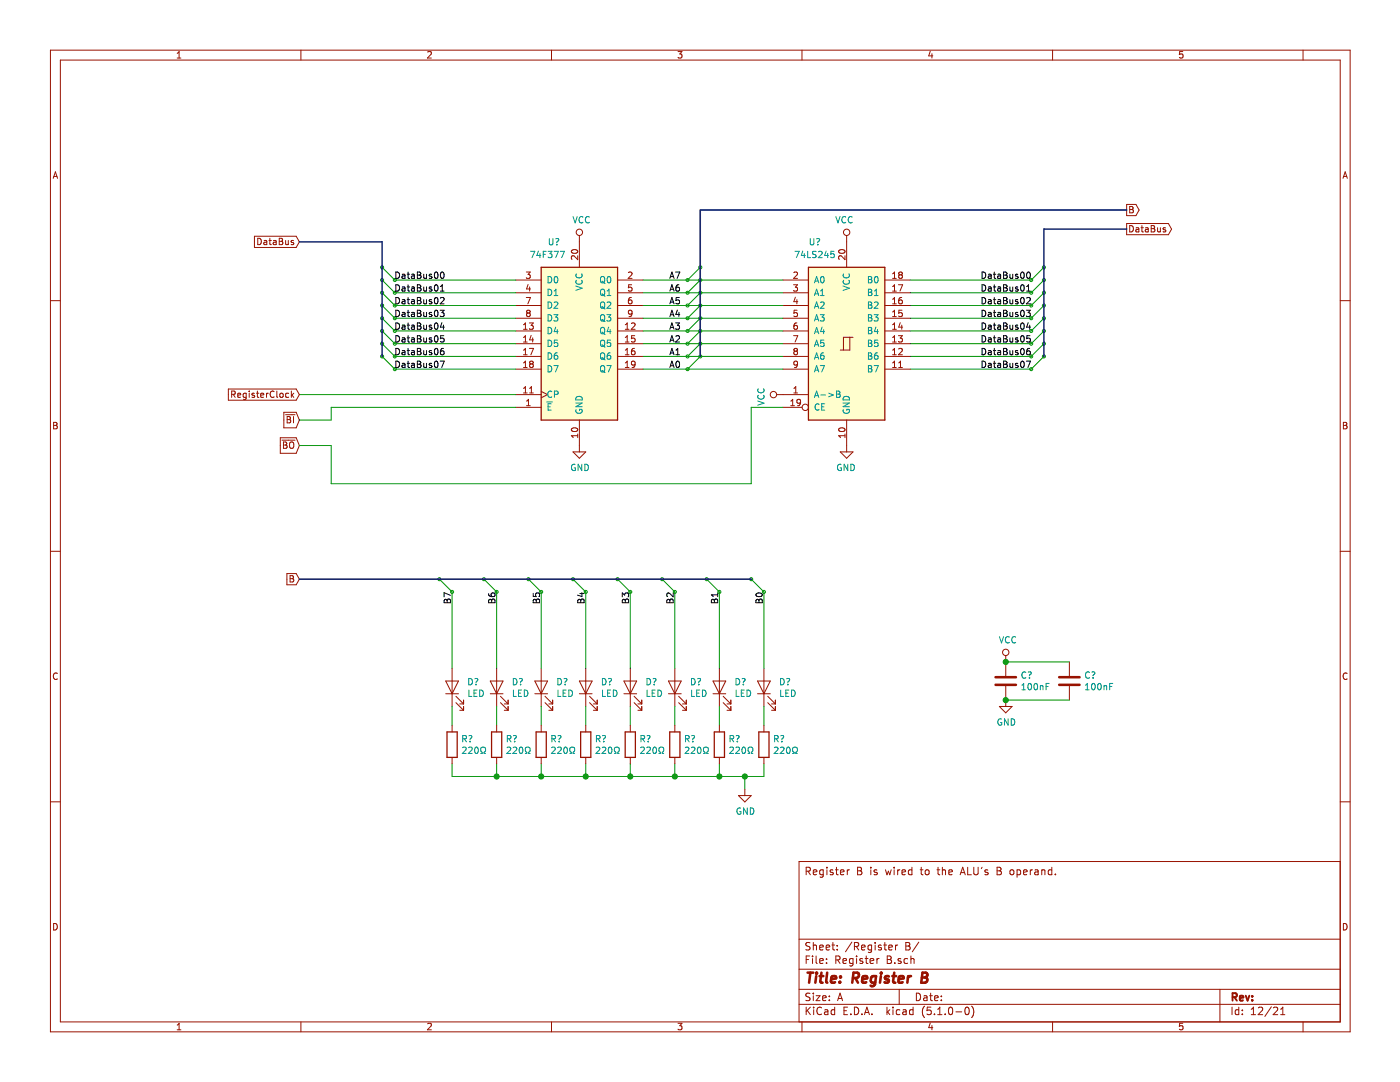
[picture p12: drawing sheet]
<svg xmlns="http://www.w3.org/2000/svg" width="279mm" height="216mm" viewBox="0 0 279 216" stroke-linecap="round" stroke-linejoin="round" font-family="sans-serif">
<g fill="none" stroke="#009300" stroke-width=".2">
<path d="M76.3 58.4l2.5 2.6h24.1M76.3 55.9l2.5 2.5h24.1M76.3 53.3l2.5 2.6h24.1M128.3 58.4h28M128.3 55.9h28M139.8 58.4l-2.6 2.6M139.8 53.3l-2.6 2.6M139.8 55.9l-2.6 2.5M208.3 55.9l-2.5 2.5h-24.1M208.3 58.4l-2.5 2.6h-24.1M208.3 53.3l-2.5 2.6h-24.1M59.7 78.7h43.2"/>
<path d="M76.3 71.1l2.5 2.6h24.1M76.3 68.6l2.5 2.5h24.1M76.3 66l2.5 2.6h24.1M76.3 63.5l2.5 2.5h24.1M76.3 61l2.5 2.5h24.1M128.3 73.7h28M128.3 71.1h28M128.3 68.6h28M128.3 66h28M128.3 63.5h28M128.3 61h28M139.8 61l-2.6 2.5"/>
<path d="M139.8 63.5l-2.6 2.5M139.8 66l-2.6 2.6M139.8 68.6l-2.6 2.5M139.8 71.1l-2.6 2.6M208.3 61l-2.5 2.5h-24.1M208.3 63.5l-2.5 2.5h-24.1M208.3 66l-2.5 2.6h-24.1M208.3 68.6l-2.5 2.5h-24.1M208.3 71.1l-2.5 2.6h-24.1M102.9 81.3h-36.8v2.5h-6.4M156.3 81.3h-6.4v15.2h-83.8v-7.6h-6.4M87.7 115.6l2.5 2.5v15.2"/>
<path d="M96.6 115.6l2.5 2.5v15.2M105.5 115.6l2.5 2.5v15.2M114.4 115.6l2.5 2.5v15.2M123.2 115.6l2.6 2.5v15.2M132.1 115.6l2.6 2.5v15.2M141 115.6l2.6 2.5v15.2M149.9 115.6l2.6 2.5v15.2M200.7 132.1h12.7M200.7 139.7h12.7M90.2 141v3.8M90.2 152.4v2.5h62.3v-2.5M99.1 141v3.8"/>
<path d="M99.1 152.4v2.5M108 141v3.8M108 152.4v2.5M116.9 141v3.8M116.9 152.4v2.5M125.8 141v3.8M125.8 152.4v2.5M134.7 141v3.8M134.7 152.4v2.5M143.6 141v3.8M143.6 152.4v2.5M148.6 154.9v2.6"/>
<path d="M152.5 141v3.8"/>
<circle cx="76.3" cy="58.4" r=".3"/>
<circle cx="76.3" cy="55.9" r=".3"/>
<circle cx="76.3" cy="53.3" r=".3"/>
<circle cx="78.8" cy="55.9" r=".3"/>
<circle cx="78.8" cy="58.4" r=".3"/>
<circle cx="137.2" cy="58.4" r=".3"/>
<circle cx="137.2" cy="55.9" r=".3"/>
<circle cx="139.8" cy="58.4" r=".3"/>
<circle cx="139.8" cy="53.3" r=".3"/>
<circle cx="139.8" cy="55.9" r=".3"/>
<circle cx="205.8" cy="58.4" r=".3"/>
<circle cx="205.8" cy="55.9" r=".3"/>
<circle cx="208.3" cy="53.3" r=".3"/>
<circle cx="208.3" cy="55.9" r=".3"/>
<circle cx="208.3" cy="58.4" r=".3"/>
<circle cx="76.3" cy="61" r=".3"/>
<circle cx="76.3" cy="68.6" r=".3"/>
<circle cx="76.3" cy="71.1" r=".3"/>
<circle cx="76.3" cy="63.5" r=".3"/>
<circle cx="76.3" cy="66" r=".3"/>
<circle cx="78.8" cy="61" r=".3"/>
<circle cx="78.8" cy="73.7" r=".3"/>
<circle cx="78.8" cy="63.5" r=".3"/>
<circle cx="78.8" cy="68.6" r=".3"/>
<circle cx="78.8" cy="71.1" r=".3"/>
<circle cx="78.8" cy="66" r=".3"/>
<circle cx="137.2" cy="73.7" r=".3"/>
<circle cx="137.2" cy="71.1" r=".3"/>
<circle cx="137.2" cy="61" r=".3"/>
<circle cx="137.2" cy="63.5" r=".3"/>
<circle cx="137.2" cy="68.6" r=".3"/>
<circle cx="137.2" cy="66" r=".3"/>
<circle cx="139.8" cy="61" r=".3"/>
<circle cx="139.8" cy="63.5" r=".3"/>
<circle cx="139.8" cy="71.1" r=".3"/>
<circle cx="139.8" cy="68.6" r=".3"/>
<circle cx="139.8" cy="66" r=".3"/>
<circle cx="205.8" cy="73.7" r=".3"/>
<circle cx="205.8" cy="68.6" r=".3"/>
<circle cx="205.8" cy="61" r=".3"/>
<circle cx="205.8" cy="63.5" r=".3"/>
<circle cx="205.8" cy="66" r=".3"/>
<circle cx="205.8" cy="71.1" r=".3"/>
<circle cx="208.3" cy="61" r=".3"/>
<circle cx="208.3" cy="66" r=".3"/>
<circle cx="208.3" cy="71.1" r=".3"/>
<circle cx="208.3" cy="63.5" r=".3"/>
<circle cx="208.3" cy="68.6" r=".3"/>
<circle cx="87.7" cy="115.6" r=".3"/>
<circle cx="90.2" cy="118.1" r=".3"/>
<circle cx="96.6" cy="115.6" r=".3"/>
<circle cx="99.1" cy="118.1" r=".3"/>
<circle cx="105.5" cy="115.6" r=".3"/>
<circle cx="108" cy="118.1" r=".3"/>
<circle cx="114.4" cy="115.6" r=".3"/>
<circle cx="116.9" cy="118.1" r=".3"/>
<circle cx="123.2" cy="115.6" r=".3"/>
<circle cx="125.8" cy="118.1" r=".3"/>
<circle cx="132.1" cy="115.6" r=".3"/>
<circle cx="134.7" cy="118.1" r=".3"/>
<circle cx="141" cy="115.6" r=".3"/>
<circle cx="143.6" cy="118.1" r=".3"/>
<circle cx="149.9" cy="115.6" r=".3"/>
<circle cx="152.5" cy="118.1" r=".3"/>
</g>
<g fill="none" stroke="#981200" stroke-width=".2">
<path d="M10.1 10h259.3v195.9h-259.3zM12 12h255.5v191.9h-255.5zM35.4 11.6h.7M35.4 10.6l.3-.3v1.3M60.1 10v2M85.3 10.4l.6-.1 .2 .3-.8 1h.8M110.1 10v2M135.3 10.3h.8l-.4 .5 .3 .1v.6l-.1 .1-.6-.1M160.1 10v2M185.7 10.2l-.4 1h.9M186 10.7v.9M210.1 10v2"/>
<path d="M236 10.3h-.6v.6l.2-.1h.4v.7l-.1 .1-.5-.1M260.1 10v2M10.6 35.6l.5-1.3 .4 1.3M10.7 35.2h.7M268 35.6l.5-1.3 .4 1.3M268.1 35.2h.7M10.1 60h1.9M50.8 47.1h8.3l.6 1.2-.6 1.1h-8.3zM51.4 47.5a.64 .64 0 0 1 .8 .7 .64 .64 0 0 1-.8 .6zM52.7 48h.5v.8M53.2 48.3h-.4l-.2 .2 .2 .3h.4M53.7 48h.5"/>
<path d="M53.9 47.5v1.1l.3 .2M54.6 48h.5v.8M55.1 48.3h-.4l-.2 .2 .1 .3h.5M55.7 47.5l.6 .2v.3l-.2 .2 .3 .2-.1 .4h-.6zM55.7 48.2h.4M57 48l.1 .8 .4-.1M57.5 48v.8M58.6 48h-.3l-.2 .2v.1l.5 .2v.3h-.5M102.9 58.4h5.1M102.9 55.9h5.1M105 59.4h.9l-.6 1.2M105 54.3h.8l-.4 .5 .3 .1 .1 .4-.2 .2-.6-.1"/>
<path d="M105.4 56.8l-.3 .9h.8M105.7 57.3v.8M114.2 49.9a.61 .61 0 0 1 .7-.2 .61 .61 0 0 1 .3 .7 .76 .76 0 0 1-1.2-.3zM115.3 51v.8l-.9-.8-.4 .3 .2 .5M115.6 47v6.3M123.2 58.4h5.1M123.2 55.9h5.1M125.4 54.4l.5-.1 .2 .3-.7 .9h.7M126 59.4h-.2a.79 .79 0 0 0-.1 1.2h.3l.1-.5-.2-.3h-.2l-.3 .3M126.1 56.8h-.6l-.1 .6 .5-.1 .2 .3v.3l-.2 .2-.5-.1M156.3 58.4h5M156.3 55.9h5"/>
<path d="M158.4 56.8h.8l-.5 .5 .4 .1 .1 .5-.3 .2-.5-.1M158.4 54.4l.5-.1 .3 .3-.8 .9h.8M158.7 59.3l-.3 .9h.8M159 59.8v.8M167.5 49.9a.61 .61 0 0 1 .7-.2 .61 .61 0 0 1 .4 .7 .76 .76 0 0 1-1.2-.3zM168.6 51v.8l-.9-.8-.3 .3 .1 .5M169 47v6.3M176.6 58.4h5.1M176.6 55.9h5.1M178.1 54.6l.4-.3v1.2M178.1 57.2l.4-.4v1.3M178.1 59.7l.4-.3v1.2"/>
<path d="M178.1 58.1h.8M178.1 55.5h.8M179.3 56.8h.8l-.5 1.3M179.6 54.8l-.2-.2 .2-.3h.2l.3 .2-.3 .3M179.6 54.8l-.2 .3v.3l.2 .1h.4l.1-.2v-.2l-.3-.3M179.6 54.8h.2M180 59.4l-.5 .1-.1 .4v.6l.6 .1 .1-.2-.1-.5-.4-.1-.2 .3M224.8 40.8h1.9l.6 1.1-.6 1.1h-1.9zM224.8 44.6h8.4l.6 1.1-.6 1.1h-8.4zM225.5 41.2h.4l.2 .3-.2 .3 .3 .2-.1 .4-.6 .1zM225.5 45a.64 .64 0 0 1 .7 .6 .64 .64 0 0 1-.7 .7zM225.5 41.8h.4"/>
<path d="M226.7 45.5h.5l.1 .8M227.3 45.7l-.4 .1-.2 .2v.2h.6M227.7 45.4h.5M227.9 45v1.1l.3 .2M228.6 45.5h.5l.1 .8M229.2 45.7l-.5 .1-.1 .2v.2h.6M229.7 45h.5l.2 .3-.2 .3 .3 .2-.2 .5h-.6zM229.7 45.6h.5M231 45.4l.1 .8h.5M231.6 45.4v.9M232.6 45.5l-.3-.1-.2 .2 .1 .2 .4 .1v.3h-.5M267.5 60h1.9"/>
<path d="M45.6 77.6h13.5l.6 1.1-.6 1.2h-13.5zM46.2 78.7l.6-.1 .1-.4-.7-.2v1.3M46.5 78.7l.4 .6M47.5 78.9l.5-.1v-.3h-.4l-.1 .1v.6h.5M49.1 78.5h-.3l-.3 .2 .1 .5h.5M49.1 78.5v1.1l-.2 .1h-.3M49.7 78v.2M49.7 78.5v.8M50.8 78.5h-.3l-.2 .1v.2l.5 .1v.3h-.5M51.2 78.5h.5M51.4 78v1.1l.3 .2M52 78.9l.6-.1v-.3h-.4l-.2 .1 .1 .6h.5"/>
<path d="M53.2 78.5v.8M53.5 78.5l-.3 .2M54.7 78.2a.56 .56 0 0 0-.8 .5 .56 .56 0 0 0 .8 .5M55.3 78v1.1l.1 .2M56 78.5h.3l.2 .2-.1 .5-.3 .1-.3-.2zM57.6 78.5h-.4l-.2 .2 .1 .5h.5M58.1 78v1.3M58.3 78.8l.3 .5M58.6 78.5l-.5 .4M102.9 78.7h5.1M102.9 73.7h5.1M102.9 71.1h5.1"/>
<path d="M102.9 68.6h5.1M102.9 66h5.1M102.9 63.5h5.1M102.9 61h5.1M104.5 78.4h.7M104.5 73.3h.7M104.5 70.8h.7M104.5 68.2h.7M104.5 65.7h.7M104.5 64.8l.4-.4v1.3M104.5 67.3l.4-.3v1.2M104.5 69.9l.4-.4v1.3"/>
<path d="M104.5 72.4l.4-.3v1.2M104.5 77.5l.4-.4v1.3M105.3 62.5l-.2 .2v.2l.2 .3 .4-.1 .1-.2v-.2l-.2-.2M105.3 62.5l-.2-.3 .2-.3h.3l.2 .3-.2 .3M105.3 62.5h.3M105.6 69.5h.9l-.6 1.3M105.6 64.4h.8l-.4 .5 .4 .1v.5l-.2 .2-.6-.1M105.7 78.4h.7M105.7 77.5l.4-.4v1.3M105.9 72.6l-.2 .2v.4l.2 .1h.4l.1-.2v-.3l-.2-.2M105.9 72.6l-.2-.2 .2-.3h.3l.2 .2-.2 .3M105.9 72.6h.3"/>
<path d="M106 66.9l-.3 .9h.8M106.3 67.4v.8M108 78.1l1.3 .6-1.3 .7M123.2 73.7h5.1M123.2 71.1h5.1M123.2 68.6h5.1M123.2 66h5.1M123.2 63.5h5.1M123.2 61h5.1M124.8 73.3h.7M124.8 70.8h.7M124.8 68.2h.7"/>
<path d="M124.8 65.7h.7M124.8 64.8l.4-.4v1.3M124.8 67.3l.4-.3v1.2M124.8 69.9l.4-.4v1.3M124.8 72.4l.4-.3v1.2M126 64.6l.5-.2 .3 .4-.8 .9h.8M126.1 62.5l-.2 .2-.4-.1-.1-.1 .1-.5 .4-.1 .2 .3-.1 .8-.5 .2M126.6 69.5l-.4 .1-.2 .5 .1 .6h.5l.2-.1-.2-.5-.3-.1-.3 .3M126.7 67h-.6l-.1 .6 .5-.1 .3 .2v.3l-.3 .2-.5-.1M126.8 72.6l-.3 .2h-.4l-.1-.2 .1-.5h.4l.2 .1a.84 .84 0 0 1-.3 1.1h-.3M155 78.7h6.3M156.3 73.7h5"/>
<path d="M156.3 71.1h5M156.3 68.6h5M156.3 66h5M156.3 63.5h5M156.3 61h5M158.4 67h.8l-.5 1.2M158.4 78.4h.8M158.4 77.5l.4-.4v1.3M158.7 70.1l-.3 .2v.3l.3 .2 .3-.1 .2-.1v-.3l-.3-.2M158.7 70.1l-.3-.3 .3-.3h.2l.3 .3-.3 .3M158.7 70.1h.2M159 64.4h-.2a.79 .79 0 0 0-.1 1.3h.3l.2-.5-.3-.3h-.2l-.3 .3"/>
<path d="M159.1 61.9h-.6l-.1 .6 .5-.1 .3 .2v.3l-.3 .3-.5-.2M159.2 72.6l-.3 .2h-.3l-.2-.2 .1-.4 .4-.1 .3 .2-.2 .9-.4 .1M169.6 67.3v2.5h-1.9M170.2 67.3h-1.9v2.5M176.6 73.7h5.1M176.6 71.1h5.1M176.6 68.6h5.1M176.6 66h5.1M176.6 63.5h5.1M176.6 61h5.1M178.1 73.3h.8M178.1 62.3l.4-.4v1.3"/>
<path d="M178.1 64.8l.4-.4v1.3M178.1 67.3l.4-.3v1.2M178.1 69.9l.4-.4v1.3M178.1 72.4l.4-.3v1.2M178.1 70.8h.8M178.1 68.2h.8M178.1 65.7h.8M178.1 63.2h.8M178.1 60.6h.8M179.3 67h.8l-.4 .5 .3 .1 .1 .4-.3 .2-.5-.1M179.4 73.3h.7M179.4 72.4l.3-.3v1.2"/>
<path d="M179.4 69.6l.4-.1 .3 .4-.8 .9h.8M179.7 64.4l-.3 .9h.7M180 64.9v.8M180 61.9h-.6v.6l.4-.1 .3 .2v.3l-.3 .3-.4-.2M10.7 84.3h.4l.3 .2-.3 .4 .3 .2-.2 .5h-.5zM10.7 84.9h.4M55.9 87.4h3.2l.6 1.5-.6 1.5h-3.2zM56.3 87.8h2.6M56.6 88.2l.6 .1v.2l-.2 .3 .3 .2-.1 .4-.6 .1zM56.6 88.8h.4M56.6 82.3h2.5l.6 1.5-.6 1.6h-2.5zM57 82.8h1.9"/>
<path d="M57.3 83.1h.4l.3 .3-.3 .3 .3 .2-.2 .5h-.5zM57.3 83.7h.4M57.8 88.4l.3-.2a.44 .44 0 0 1 .5 .4v.7l-.5 .2-.3-.2zM58.6 83.1v1.3M102.9 81.3h5.1M105.1 80.9h.7M105.1 80l.4-.3v1.2M114.2 85.5a.61 .61 0 0 1 .7-.2 .61 .61 0 0 1 .3 .6 .76 .76 0 0 1-1.2-.2zM114.4 90.2h2.5l-1.3 1.2zM115.3 86.9h-1.3l.4 .4M115.3 86.6v.7M115.6 83.8v6.4"/>
<path d="M156.3 81.3h3.8M157.8 80l.4-.3v1.2M157.8 80.9h.8M159.8 80.2l-.3 .3-.3-.1-.2-.2 .2-.4 .3-.1 .2 .1a.84 .84 0 0 1-.3 1.1h-.2M167.5 85.5a.61 .61 0 0 1 .7-.2 .61 .61 0 0 1 .4 .6 .76 .76 0 0 1-1.2-.2zM167.7 90.2h2.5l-1.2 1.2zM168.6 86.6v.7M168.6 86.9h-1.2l.3 .4M169 83.8v6.4M268.1 84.3h.4l.3 .2-.3 .4 .3 .2-.2 .5h-.5zM268.1 84.9h.4M10.1 110h1.9"/>
<path d="M57.3 114.5h1.8l.6 1.1-.6 1.1h-1.8zM57.9 114.9h.4l.3 .2-.3 .4 .3 .2-.1 .4h-.6zM57.9 115.5h.4M267.5 110h1.9M11.4 134.4a.62 .62 0 0 0-.8 .4 .62 .62 0 0 0 .6 .8l.2-.1M89 138.4h2.5M89 135.9h2.5l-1.3 2.5zM90.2 133.3v7.7M91 138.9l1.5 1.6M92.5 139.7v.8M97.8 138.4h2.6M97.8 135.9h2.6l-1.3 2.5z"/>
<path d="M99.1 133.3v7.7M99.9 138.9l1.5 1.6M101.4 139.7v.8M106.7 138.4h2.6M106.7 135.9h2.6l-1.3 2.5zM108 133.3v7.7M108.8 138.9l1.5 1.6M110.3 139.7v.8M115.6 138.4h2.6M115.6 135.9h2.6l-1.3 2.5zM116.9 133.3v7.7M117.7 138.9l1.5 1.6"/>
<path d="M119.2 139.7v.8M124.5 138.4h2.6M124.5 135.9h2.6l-1.3 2.5zM125.8 133.3v7.7M126.5 138.9l1.6 1.6M128.1 139.7v.8M133.4 138.4h2.5M133.4 135.9h2.5l-1.2 2.5zM134.7 133.3v7.7M135.4 138.9l1.6 1.6M137 139.7v.8M142.3 138.4h2.5"/>
<path d="M142.3 135.9h2.5l-1.2 2.5zM143.6 133.3v7.7M144.3 138.9l1.6 1.6M145.9 139.7v.8M151.2 138.4h2.5M151.2 135.9h2.5l-1.2 2.5zM152.5 133.3v7.7M153.2 138.9l1.5 1.6M154.7 139.7v.8M200.7 130.8v4.1M200.7 136.9v4.1M213.4 132.1v2.8"/>
<path d="M213.4 136.9v2.8M268.8 134.4a.62 .62 0 0 0-.8 .4 .62 .62 0 0 0 .6 .8l.2-.1M10.1 160h1.9M90.2 144.8v1.2M90.2 151.1v1.3M91 140.2l1.5 1.5M91.8 141.7h.7M91.8 140.5h.7M92.5 141v.7M99.1 144.8v1.2M99.1 151.1v1.3M99.9 140.2l1.5 1.5"/>
<path d="M100.6 141.7h.8M100.6 140.5h.8M101.4 141v.7M108 144.8v1.2M108 151.1v1.3M108.8 140.2l1.5 1.5M109.5 141.7h.8M109.5 140.5h.8M110.3 141v.7M116.9 144.8v1.2M116.9 151.1v1.3M117.7 140.2l1.5 1.5"/>
<path d="M118.4 141.7h.8M118.4 140.5h.8M119.2 141v.7M125.8 144.8v1.2M125.8 151.1v1.3M126.5 140.2l1.6 1.5M127.3 141.7h.8M127.3 140.5h.8M128.1 141v.7M134.7 144.8v1.2M134.7 151.1v1.3M135.4 140.2l1.6 1.5"/>
<path d="M136.2 141.7h.8M136.2 140.5h.8M137 141v.7M143.6 144.8v1.2M143.6 151.1v1.3M144.3 140.2l1.6 1.5M145.1 141.7h.8M145.1 140.5h.8M145.9 141v.7M147.4 158.7h2.5l-1.3 1.3zM148.6 157.5v1.2M152.5 144.8v1.2"/>
<path d="M152.5 151.1v1.3M153.2 140.2l1.5 1.5M154 141.7h.7M154 140.5h.7M154.7 141v.7M199.4 141h2.6l-1.3 1.2zM267.5 160h1.9M160.9 173.8h.7l.1-.2-.1-.5h-.7v1.4M161.2 173.8l.5 .7M162.3 174.1l.7-.2-.1-.3h-.4l-.2 .2 .1 .7h.5M164.3 173.6h-.4l-.3 .2 .1 .6 .2 .1h.4M164.3 173.6l-.1 1.3-.2 .2-.3-.1"/>
<path d="M165 173.1v.1M165 173.6v.9M166.2 173.6h-.3l-.2 .2v.2l.5 .1v.4h-.5M166.7 173.6h.6M166.9 173.1v1.2l.4 .2M167.7 174.1l.7-.2v-.3h-.4l-.3 .2 .1 .7h.6M169.1 173.6v.9M169.5 173.6h-.3l-.1 .2M171.2 173.1h.5l.2 .2v.3l-.2 .2 .2 .1 .1 .4-.3 .2h-.5zM171.2 173.8h.5M173.8 173.1v.1M173.8 173.6v.9"/>
<path d="M175 173.6a.37 .37 0 0 0-.6 .2l.1 .2 .5 .1 .1 .2-.2 .2h-.5M176.7 173.6l.3 .9 .3-.7 .3 .7 .3-.9M178.4 173.1v.1M178.4 173.6v.9M179.2 173.6v.9M179.6 173.6h-.3l-.1 .2M180 174.1l.7-.2v-.3h-.5l-.2 .2 .1 .7h.6M182 173.6h-.4l-.3 .2 .1 .6 .2 .1h.4M182 173.1v1.4M183.6 173.6h.6M183.9 173.1v1.2l.3 .2M184.7 173.7l.2-.1 .4 .1v.7l-.2 .1-.4-.1z"/>
<path d="M187 173.6h.6M187.2 173.1v1.2l.4 .2M188.1 173.7l.2-.1h.3l.1 .9M188.1 173.1v1.4M189.4 174.1l.7-.2-.1-.3h-.4l-.2 .2v.7h.6M191.6 174.5l.5-1.4 .5 1.4M191.8 174.1h.7M193.1 173.1v1.4h.8M194.3 173.1v1.2l.3 .2h.3l.3-.2v-1.2M196 173.1l-.2 .2M197.1 173.6a.37 .37 0 0 0-.5 .2v.2l.5 .1 .1 .2-.2 .2h-.4M199 173.1h.5l.3 .2-.1 .3-.2 .2 .3 .1 .1 .4-.4 .2h-.5z"/>
<path d="M199 173.8h.5M201.6 173.7l.2-.1 .5 .1v.7l-.2 .1-.5-.1zM203 173.6h.4l.3 .2-.1 .7h-.6M203 173.6v1.5M204.3 174.1l.7-.2-.1-.3h-.4l-.2 .2v.7h.6M205.6 173.6v.9M206.1 173.6l-.5 .2M206.6 173.6h.5l.1 .9M207.2 173.9l-.5 .1-.2 .2 .2 .3h.5M207.9 173.7l.2-.1h.4v.9M207.9 173.6v.9M209.9 173.6h-.4l-.3 .2 .1 .6 .2 .1h.4"/>
<path d="M209.9 173.1v1.4M210.6 174.4v.1M267.5 171.9h-108v32M10.7 184.3a.65 .65 0 0 1 .7 .6 .65 .65 0 0 1-.7 .7zM159.5 197.4h108M159.5 193.4h108M159.5 187.4h108M160.9 191.5h.5M161.6 190.8h-.7v1.5M161.7 198.2h-.6l-.3 .3 .1 .3 .7 .3v.4l-.2 .2-.6-.1M161.7 188.1h-.6l-.3 .2 .1 .4 .7 .3v.4l-.2 .2-.6-.1M162.2 190.8v.1"/>
<path d="M162.2 191.3v1M162.3 188.1v1.5M162.3 198.2v.1M162.3 198.7v1M162.3 188.7l.2-.1h.4v1M162.9 198.7h.8l-.8 1h.8M162.9 190.8v1.2l.2 .3M163.6 189.1l.7-.2-.1-.3h-.4l-.2 .2 .1 .7h.5M163.6 191.8l.7-.2-.1-.3h-.4l-.2 .2 .1 .7h.5M164.2 199.2l.7-.2-.1-.2-.4-.1-.2 .2v.7h.6M164.9 189.1l.7-.2-.1-.3h-.4l-.2 .2 .1 .7h.5M165 192.1v.2"/>
<path d="M165 191.3v.2M165.5 198.8v.1M165.5 199.5v.2M166 188.6h.6M166.2 188.1v1.3l.4 .2M166.8 191.5h.7l.1-.6-.2-.1h-.6v1.5M167.1 189.4v.2M167.1 188.6v.2M167.2 199.7l.4-1.5 .6 1.5M167.2 191.5l.4 .8M167.3 199.2h.7M168.2 191.8l.7-.2v-.3h-.5l-.2 .2 .1 .7h.6"/>
<path d="M170 188l-1.3 1.9M170.2 191.3h-.4l-.3 .2 .1 .6 .2 .2 .4-.1M170.2 191.3v1.2l-.3 .3-.3-.1M170.5 188.8h.7l.2-.2-.1-.4-.2-.1h-.6v1.5M170.9 188.8l.5 .8M170.9 190.8v.1M170.9 191.3v1M171.9 189.1l.7-.2v-.3h-.5l-.2 .2 .1 .7h.6M172.1 191.3h-.3l-.2 .2 .1 .2 .4 .1v.4h-.5M172.6 191.3h.6M172.9 190.8v1.2l.3 .3M173.6 191.8l.8-.2-.1-.3h-.4l-.3 .2 .1 .7h.6"/>
<path d="M173.9 188.6h-.4l-.3 .2 .1 .6 .2 .2 .4-.1M173.9 188.6v1.2l-.3 .3-.3-.1M174.7 188.1v.1M174.7 188.6v1M175 191.3v1M175.4 191.3h-.3l-.1 .2M175.9 188.6a.37 .37 0 0 0-.6 .2l.1 .2 .5 .1v.2l-.2 .3-.4-.1M176.4 188.6h.5M176.6 188.1v1.3l.3 .2M177.1 191.5h.5M177.1 190.8h.5l.3 .2-.1 .3-.2 .2 .3 .1v.4l-.2 .3h-.6zM177.4 189.1l.7-.2-.1-.3h-.4l-.2 .2v.7h.6"/>
<path d="M178.6 192.1v.2M178.7 188.6v1M179.2 188.6l-.5 .2M179.5 197.4v3M179.8 191.3h-.4l-.2 .2 .1 .2 .5 .1v.4h-.6M180.8 188.1h.5l.3 .2-.1 .3-.2 .2h.2l.1 .5-.2 .3h-.6zM180.8 188.8h.5M181.1 191.3h-.4l-.3 .2 .1 .6 .2 .2 .4-.1M181.8 191.4l.2-.1h.4v1M181.8 190.8v1.5M182.9 198.2a.75 .75 0 0 1 .8 .7 .75 .75 0 0 1-.8 .8zM183.4 188l-1.3 1.9"/>
<path d="M184.4 198.8h.5l.1 .9M185 199l-.5 .1-.2 .2 .2 .4 .5-.1M185.5 198.7h.6M185.7 198.2v1.3l.4 .2M186.5 199.2l.7-.2v-.2l-.5-.1-.2 .2 .1 .7h.6M187.9 199.5v.2M187.9 198.8v.1M243.5 197.4v6.5M268.1 184.3a.65 .65 0 0 1 .7 .6 .65 .65 0 0 1-.7 .7zM35.4 204.5l.3-.3v1.3M35.4 205.5h.7M60.1 203.9v2"/>
<path d="M85.3 204.3l.6-.1 .2 .3-.8 1h.8M110.1 203.9v2M135.3 204.2h.8l-.4 .5 .3 .1v.6l-.1 .1-.6-.1M159.5 200.4h108M160.1 203.9v2M160.9 201v1.5M161.1 201.6l.6 .9M161.7 201l-.8 .8M162.4 201v.1M162.4 201.5v1M163.9 201.1a.59 .59 0 0 0-.7 0 .59 .59 0 0 0-.2 .7 .56 .56 0 0 0 .3 .6 .56 .56 0 0 0 .6-.1M164.6 201.5h.6v1"/>
<path d="M165.2 201.8l-.5 .1-.2 .2 .2 .4 .5-.1M166.6 201.5h-.5l-.2 .3v.5l.2 .2 .5-.1M166.6 201v1.5M168.4 201.7h.5M169.1 201h-.7v1.5h.7M169.8 202.3v.2M170.5 201a.76 .76 0 0 1 .9 .7 .76 .76 0 0 1-.9 .8zM172 202.3v.2M172.5 202.5l.5-1.5 .5 1.5M172.6 202h.8M174 202.3v.2M177 201v1.5"/>
<path d="M177.1 201.9l.5 .6M177.6 201.5l-.6 .5M178.2 201v.1M178.2 201.5v1M179.6 201.5h-.4l-.3 .3v.5l.3 .2 .4-.1M180.2 201.5h.6l.1 1M180.9 201.8l-.5 .1-.3 .2 .3 .4 .5-.1M182.2 201.5h-.4l-.3 .3 .1 .5 .2 .2 .4-.1M182.2 201v1.5M184.5 200.8a1.71 1.71 0 0 0 0 2.2M185.7 204.1l-.4 1h.9M185.8 201h-.7l-.1 .7 .2-.2 .5 .1 .2 .2-.1 .5-.2 .2-.6-.2"/>
<path d="M186 204.6v.9M186.5 202.3v.2M187.1 202.5h.9M187.1 201.4l.5-.4v1.5M188.6 202.3v.2M189.4 201.1l.4-.1a.94 .94 0 0 1 0 1.5 .82 .82 0 0 1-.4-1.4zM190.8 201.9h1.1M192.8 201h.1a.8 .8 0 0 1 .5 .7 .8 .8 0 0 1-.5 .8 1 1 0 0 1-.1-1.5zM193.9 200.8a1.71 1.71 0 0 1 0 2.2M210.1 203.9v2M236 204.2h-.6v.6l.2-.1h.4v.7l-.1 .1-.5-.1M245.9 201v1.5"/>
<path d="M247.2 201.5h-.4l-.3 .3 .1 .6h.6M247.2 201v1.5M247.9 202.3v.2M247.9 201.5v.2M249.7 202.5h.9M249.7 201.4l.4-.4v1.5M251.1 201.1l.6-.1 .3 .4-.9 1.1h.9M253.7 200.9l-1.3 1.9M254.1 201.1l.6-.1 .3 .4-.9 1.1h.9M255.6 202.5h.8M255.6 201.4l.4-.4v1.5M260.1 203.9v2"/>
<circle cx="115.6" cy="46.4" r=".64"/>
<circle cx="169" cy="46.4" r=".64"/>
<circle cx="154.4" cy="78.7" r=".64"/>
<circle cx="160.7" cy="81.3" r=".64"/>
<circle cx="200.7" cy="130.2" r=".64"/>
</g>
<path d="M59.7 48.3h16.6v22.8M224.8 45.7h-16.5v25.4M224.8 41.9h-85v29.2M59.7 115.6h90.2" fill="none" stroke="#011996" stroke-width=".3"/>
<g fill="none" stroke="#000" stroke-width=".2">
<path d="M79 56.8a.64 .64 0 0 1 .7 .7 .64 .64 0 0 1-.7 .6zM79 59.4a.64 .64 0 0 1 .7 .6 .64 .64 0 0 1-.7 .6zM79 54.3a.64 .64 0 0 1 .7 .6 .64 .64 0 0 1-.7 .6zM80.3 57.3h.5v.8M80.3 59.8h.5v.8M80.3 54.8h.5v.7M80.8 57.6h-.4l-.2 .2 .1 .2h.5M80.8 55l-.4 .1-.2 .1 .1 .3h.5M81.3 57.3h.4M81.3 59.8h.4M81.3 54.7h.4M81.4 56.8v1.1l.3 .2"/>
<path d="M81.4 59.4v1.1l.3 .1M81.4 54.3v1.1l.3 .1M82.1 57.3h.5l.1 .8M82.1 59.8h.5l.1 .8M82.1 54.8h.5l.1 .7M82.7 57.6h-.4l-.2 .2v.2h.6M82.7 55l-.4 .1-.2 .1v.3h.6M83.3 56.8h.4l.3 .3-.3 .3 .3 .3-.2 .4h-.5zM83.3 57.4h.4M83.3 59.4h.4l.3 .2-.3 .4 .3 .2-.2 .4h-.5zM83.3 60h.4M83.3 54.3h.4l.3 .2-.3 .4 .3 .2-.2 .4h-.5z"/>
<path d="M83.3 54.9h.4M84.6 57.3v.7h.5M84.6 59.8v.8l.5-.1M84.6 54.7v.8l.5-.1M85.1 54.7v.8M85.1 57.3v.8M85.1 59.8v.8M86.1 57.3h-.3l-.1 .1v.2l.4 .1v.3h-.4M86.1 59.8h-.3l-.1 .2v.1l.4 .2v.3h-.4M86.1 54.8l-.3-.1-.1 .2v.2l.4 .1v.3h-.4M86.8 56.9l.2-.1a.69 .69 0 0 1 .4 .7 .69 .69 0 0 1-.4 .6l-.3-.5zM86.8 59.5l.2-.1a.69 .69 0 0 1 .4 .6 .69 .69 0 0 1-.4 .6l-.3-.5z"/>
<path d="M86.8 54.4l.2-.1a.69 .69 0 0 1 .4 .6 .69 .69 0 0 1-.4 .6l-.3-.4zM87.9 58.1h.7M87.9 59.5l.5-.1 .2 .3-.8 .9h.8M87.9 57.2l.4-.4v1.3M88 54.4l.2-.1a.67 .67 0 0 1 .4 .6 .67 .67 0 0 1-.4 .6l-.3-.4zM133.7 58.1l.4-1.3 .4 1.3M133.7 55.5l.4-1.2 .4 1.2M133.8 57.7h.6M133.8 55.2h.6M134.8 54.3h.9l-.6 1.2M135.5 56.8h-.2a.79 .79 0 0 0-.2 1.3l.5-.1v-.6l-.5-.1-.2 .3M135.6 59.4h-.6l-.1 .6 .2-.2 .5 .2v.5l-.2 .1-.5-.1"/>
<path d="M196 54.3a.64 .64 0 0 1 .7 .6 .64 .64 0 0 1-.7 .6zM196 56.8a.64 .64 0 0 1 .7 .7 .64 .64 0 0 1-.7 .6zM196 59.4a.64 .64 0 0 1 .7 .6 .64 .64 0 0 1-.7 .6zM197.3 54.8h.4l.1 .7M197.3 57.3h.4l.1 .8M197.3 59.8h.4l.1 .8M197.8 57.6h-.4l-.2 .2 .1 .2h.5M197.8 55l-.4 .1-.2 .1 .1 .3h.5M198.3 57.3h.4M198.3 59.8h.4M198.3 54.7h.4M198.4 56.8v1.1l.3 .2"/>
<path d="M198.4 54.3v1.1l.3 .1M198.4 59.4v1.1l.3 .1M199.1 57.3h.5l.1 .8M199.1 54.8h.5l.1 .7M199.1 59.8h.5l.1 .8M199.7 57.6h-.4l-.2 .2v.2h.6M199.7 55l-.4 .1-.2 .1v.3h.6M200.3 56.8h.4l.3 .3-.3 .3 .3 .3-.2 .4h-.5zM200.3 54.3h.4l.3 .2-.3 .4 .3 .2-.2 .4h-.5zM200.3 59.4h.4l.3 .2-.3 .4 .3 .2-.2 .4h-.5zM200.3 57.4h.4M200.3 60h.4"/>
<path d="M200.3 54.9h.4M201.6 57.3v.7h.5M201.6 54.7v.8l.5-.1M201.6 59.8v.8l.5-.1M202.1 54.7v.8M202.1 57.3v.8M202.1 59.8v.8M203.1 57.3h-.3l-.2 .1 .1 .2 .4 .1v.3h-.5M203.1 54.8l-.3-.1-.2 .2 .1 .2 .4 .1v.3h-.5M203.1 59.8h-.3l-.2 .2 .1 .1 .4 .2v.3h-.5M203.8 56.9l.2-.1a.69 .69 0 0 1 .4 .7 .69 .69 0 0 1-.4 .6l-.3-.5zM203.8 54.4l.2-.1a.69 .69 0 0 1 .4 .6 .69 .69 0 0 1-.4 .6l-.3-.4z"/>
<path d="M203.8 59.5l.2-.1a.69 .69 0 0 1 .4 .6 .69 .69 0 0 1-.4 .6l-.3-.5zM204.9 58.1h.7M204.9 57.2l.4-.4v1.3M204.9 59.5l.5-.1 .2 .3-.8 .9h.8M205 54.4l.2-.1a.67 .67 0 0 1 .4 .6 .67 .67 0 0 1-.4 .6l-.3-.4zM79 61.9a.64 .64 0 0 1 .7 .6 .64 .64 0 0 1-.7 .7zM79 64.4a.64 .64 0 0 1 .7 .7 .64 .64 0 0 1-.7 .6zM79 67a.64 .64 0 0 1 .7 .6 .64 .64 0 0 1-.7 .6zM79 69.5a.64 .64 0 0 1 .7 .7 .64 .64 0 0 1-.7 .6zM79 72.1a.64 .64 0 0 1 .7 .6 .64 .64 0 0 1-.7 .6zM80.3 62.4h.5v.8M80.3 64.9h.5v.8"/>
<path d="M80.3 67.5h.5v.7M80.3 70h.5v.8M80.3 72.5h.5v.8M80.8 60.1h-.4l-.2 .2 .1 .3h.5M80.8 62.6l-.4 .1-.2 .2 .1 .2h.5M80.8 65.2h-.4l-.2 .2 .1 .3h.5M80.8 67.7l-.4 .1-.2 .1 .1 .3h.5M80.8 70.3h-.4l-.2 .2 .1 .2h.5M80.8 72.8h-.4l-.2 .2 .1 .3h.5M81.3 62.3h.4M81.3 64.9h.4M81.3 67.4h.4"/>
<path d="M81.3 70h.4M81.3 72.5h.4M81.4 61.9v1.1l.3 .2M81.4 64.4v1.1l.3 .2M81.4 67v1.1l.3 .1M81.4 69.5v1.1l.3 .2M81.4 72.1v1.1l.3 .1M82.1 62.4h.5l.1 .8M82.1 64.9h.5l.1 .8M82.1 67.5h.5l.1 .7M82.1 70h.5l.1 .8M82.1 72.5h.5l.1 .8"/>
<path d="M82.7 60.1h-.4l-.2 .2v.3h.6M82.7 62.6l-.4 .1-.2 .2v.2h.6M82.7 65.2h-.4l-.2 .2v.3h.6M82.7 67.7l-.4 .1-.2 .1v.3h.6M82.7 70.3h-.4l-.2 .2v.2h.6M82.7 72.8h-.4l-.2 .2v.3h.6M83.3 61.9h.4l.3 .3-.3 .3 .3 .2-.2 .5h-.5zM83.3 62.5h.4M83.3 64.4h.4l.3 .3-.3 .3 .3 .3-.2 .4h-.5zM83.3 65h.4M83.3 67h.4l.3 .2-.3 .4 .3 .2-.2 .4h-.5zM83.3 67.6h.4"/>
<path d="M83.3 69.5h.4l.3 .3-.3 .3 .3 .3-.2 .4h-.5zM83.3 70.1h.4M83.3 72.1h.4l.3 .2-.3 .4 .3 .2-.2 .4h-.5zM83.3 72.7h.4M84.6 62.3v.8l.5-.1M84.6 64.9v.8l.5-.1M84.6 67.4v.8l.5-.1M84.6 70v.7h.5M84.6 72.5v.8l.5-.1M85.1 62.3v.9M85.1 64.9v.8M85.1 67.4v.8"/>
<path d="M85.1 70v.8M85.1 72.5v.8M86.1 62.4l-.3-.1-.1 .2v.2l.4 .1v.3h-.4M86.1 64.9h-.3l-.1 .1v.2l.4 .2v.3h-.4M86.1 67.5l-.3-.1-.1 .2v.2l.4 .1v.3h-.4M86.1 70h-.3l-.1 .1v.2l.4 .1v.3h-.4M86.1 72.5h-.3l-.1 .2v.1l.4 .2v.3h-.4M86.8 62l.2-.1a.69 .69 0 0 1 .4 .6 .69 .69 0 0 1-.4 .7l-.3-.5zM86.8 64.6l.2-.2a.69 .69 0 0 1 .4 .7 .69 .69 0 0 1-.4 .6l-.3-.5zM86.8 67.1l.2-.1a.69 .69 0 0 1 .4 .6 .69 .69 0 0 1-.4 .6l-.3-.4zM86.8 69.6l.2-.1a.69 .69 0 0 1 .4 .7 .69 .69 0 0 1-.4 .6l-.3-.5zM86.8 72.2l.2-.1a.69 .69 0 0 1 .4 .6 .69 .69 0 0 1-.4 .6l-.3-.5z"/>
<path d="M87.8 61.9h.8l-.4 .5 .4 .1v.5l-.2 .2-.6-.2M87.8 72.1h.9l-.6 1.2M88.2 64.4l-.3 .9h.8M88.5 69.5h-.2a.79 .79 0 0 0-.2 1.3l.5-.1v-.6l-.5-.1-.2 .3M88.5 64.9v.8M88.6 67h-.6l-.1 .6 .2-.1 .5 .1v.5l-.2 .1-.5-.1M133.7 73.3l.4-1.2 .4 1.2M133.7 70.8l.4-1.3 .4 1.3M133.7 68.2l.4-1.2 .4 1.2M133.7 65.7l.4-1.3 .4 1.3M133.7 63.2l.4-1.3 .4 1.3M133.7 60.6l.4-1.2 .4 1.2"/>
<path d="M133.8 73h.6M133.8 70.4h.6M133.8 67.9h.6M133.8 65.4h.6M133.8 62.8h.6M133.8 60.3h.6M134.8 64.4h.8l-.4 .5 .4 .1v.6l-.2 .1-.6-.1M134.9 67.1l.5-.1 .2 .3-.8 .9h.8M134.9 70.8h.7M134.9 69.9l.4-.4v1.3M135 72.2l.2-.1a.67 .67 0 0 1 .4 .6 .67 .67 0 0 1-.4 .6l-.3-.5zM135.2 61.8l-.3 .9h.8"/>
<path d="M135.5 62.3v.9M196 61.9a.64 .64 0 0 1 .7 .6 .64 .64 0 0 1-.7 .7zM196 64.4a.64 .64 0 0 1 .7 .7 .64 .64 0 0 1-.7 .6zM196 67a.64 .64 0 0 1 .7 .6 .64 .64 0 0 1-.7 .6zM196 69.5a.64 .64 0 0 1 .7 .7 .64 .64 0 0 1-.7 .6zM196 72.1a.64 .64 0 0 1 .7 .6 .64 .64 0 0 1-.7 .6zM197.3 62.4h.4l.1 .8M197.3 64.9h.4l.1 .8M197.3 67.5h.4l.1 .7M197.3 70h.4l.1 .8M197.3 72.5h.4l.1 .8M197.8 60.1h-.4l-.2 .2 .1 .3h.5"/>
<path d="M197.8 62.6l-.4 .1-.2 .2 .1 .2h.5M197.8 65.2h-.4l-.2 .2 .1 .3h.5M197.8 67.7l-.4 .1-.2 .1 .1 .3h.5M197.8 70.3h-.4l-.2 .2 .1 .2h.5M197.8 72.8h-.4l-.2 .2 .1 .3h.5M198.3 62.3h.4M198.3 64.9h.4M198.3 67.4h.4M198.3 70h.4M198.3 72.5h.4M198.4 61.9v1.1l.3 .2M198.4 64.4v1.1l.3 .2"/>
<path d="M198.4 67v1.1l.3 .1M198.4 69.5v1.1l.3 .2M198.4 72.1v1.1l.3 .1M199.1 62.4h.5l.1 .8M199.1 64.9h.5l.1 .8M199.1 67.5h.5l.1 .7M199.1 70h.5l.1 .8M199.1 72.5h.5l.1 .8M199.7 60.1h-.4l-.2 .2v.3h.6M199.7 62.6l-.4 .1-.2 .2v.2h.6M199.7 65.2h-.4l-.2 .2v.3h.6M199.7 67.7l-.4 .1-.2 .1v.3h.6"/>
<path d="M199.7 70.3h-.4l-.2 .2v.2h.6M199.7 72.8h-.4l-.2 .2v.3h.6M200.3 61.9h.4l.3 .3-.3 .3 .3 .2-.2 .5h-.5zM200.3 64.4h.4l.3 .3-.3 .3 .3 .3-.2 .4h-.5zM200.3 67h.4l.3 .2-.3 .4 .3 .2-.2 .4h-.5zM200.3 69.5h.4l.3 .3-.3 .3 .3 .3-.2 .4h-.5zM200.3 72.1h.4l.3 .2-.3 .4 .3 .2-.2 .4h-.5zM200.3 62.5h.4M200.3 65h.4M200.3 67.6h.4M200.3 70.1h.4M200.3 72.7h.4"/>
<path d="M201.6 62.3v.8l.5-.1M201.6 64.9v.8l.5-.1M201.6 67.4v.8l.5-.1M201.6 70v.7h.5M201.6 72.5v.8l.5-.1M202.1 62.3v.9M202.1 64.9v.8M202.1 67.4v.8M202.1 70v.8M202.1 72.5v.8M203.1 67.5l-.3-.1-.2 .2 .1 .2 .4 .1v.3h-.5M203.1 62.4l-.3-.1-.2 .2 .1 .2 .4 .1v.3h-.5"/>
<path d="M203.1 64.9h-.3l-.2 .1 .1 .2 .4 .2v.3h-.5M203.1 70h-.3l-.2 .1 .1 .2 .4 .1v.3h-.5M203.1 72.5h-.3l-.2 .2 .1 .1 .4 .2v.3h-.5M203.8 62l.2-.1a.69 .69 0 0 1 .4 .6 .69 .69 0 0 1-.4 .7l-.3-.5zM203.8 64.6l.2-.2a.69 .69 0 0 1 .4 .7 .69 .69 0 0 1-.4 .6l-.3-.5zM203.8 67.1l.2-.1a.69 .69 0 0 1 .4 .6 .69 .69 0 0 1-.4 .6l-.3-.4zM203.8 69.6l.2-.1a.69 .69 0 0 1 .4 .7 .69 .69 0 0 1-.4 .6l-.3-.5zM203.8 72.2l.2-.1a.69 .69 0 0 1 .4 .6 .69 .69 0 0 1-.4 .6l-.3-.5zM204.8 61.9h.8l-.4 .5 .4 .1v.5l-.2 .2-.6-.2M204.8 72.1h.9l-.6 1.2M205.2 64.4l-.3 .9h.8M205.5 69.5h-.2a.79 .79 0 0 0-.2 1.3l.5-.1v-.6l-.5-.1-.2 .3"/>
<path d="M205.5 64.9v.8M205.6 67h-.6l-.1 .6 .2-.1 .5 .1v.5l-.2 .1-.5-.1M88.7 119.7l.3-.1 .2 .2 .2-.2 .3-.1 .2 .3v.5h-1.3zM89.2 119.8v.5M89.9 118.8l-1.3-.5v.8M97.5 118.4l.1 .5 .5 .1h.6v-.6l-.1-.1-.5 .1-.1 .4 .3 .2M97.6 119.7l.3-.1 .2 .2 .2-.2 .3-.1 .2 .3v.5h-1.3zM98.1 119.8v.5M106.4 118.4v.6h.6l-.1-.4 .2-.3h.3l.3 .3-.2 .4M106.5 119.7l.3-.1 .2 .2 .1-.2 .3-.1 .3 .3v.5h-1.3zM107 119.8v.5M115.4 119.7l.3-.1 .2 .2 .1-.2 .3-.1 .3 .3v.5h-1.3z"/>
<path d="M115.7 118.4h.9M115.9 119.8v.5M116.1 118.3v.7l-.9-.3M124.2 119.1v-.8l.5 .4 .1-.3 .4-.1 .3 .3-.2 .5M124.3 119.7l.2-.1 .3 .2 .1-.2 .3-.1 .3 .3v.5h-1.3zM124.8 119.8v.5M133.2 119.7l.2-.1 .3 .2 .2-.3 .3 .1 .1 .7h-1.2zM133.7 119.8v.5M134.3 118.3v.8l-.9-.8-.3 .3 .1 .4M142 119.7l.3-.1 .3 .2 .1-.2 .3-.1 .2 .3v.5h-1.2zM142.6 119.8v.5M143.2 118.3v.7"/>
<path d="M143.2 118.7h-1.2l.3 .3M150.9 119.7l.3-.1 .3 .2 .1-.2 .3-.1 .2 .3v.5h-1.2zM151 118.4a.61 .61 0 0 1 .7-.1 .61 .61 0 0 1 .4 .6 .76 .76 0 0 1-1.2-.3zM151.5 119.8v.5"/>
</g>
<g fill="none" stroke="#981200" stroke-width=".51">
<path d="M198.7 136.7h4M198.7 135.1h4M211.4 136.7h4M211.4 135.1h4M161.2 194.1h1.1M161.7 194.1l-.2 2M162.9 194.8l-.2 1.3M163 194.1l-.1 .2M163 194.1l.1 .1-.2 .1M163.6 194.8h.7M163.9 194.1l-.2 1.7 .1 .2 .4 .1M165.1 194.1l-.2 1.7 .2 .3"/>
<path d="M165.9 195.4l1-.2-.1-.4h-.8l-.2 1 .3 .3 .6-.1M167.6 195.9v.2M167.7 194.8l.1 .1-.1 .1M167.7 194.8v.2M170.2 195.1l1-.1a.54 .54 0 0 0 .2-.5 .54 .54 0 0 0-.3-.4h-.8l-.2 2M170.7 195.1l.5 1M172.1 195.4l1-.2-.1-.4h-.6l-.3 .2v1l.2 .1 .6-.1M174.8 194.8h-.5l-.4 .1-.1 .8 .3 .4 .6-.1M174.8 194.8l-.3 1.8a.53 .53 0 0 1-.8 .1M175.8 194.8l-.2 1.3M175.9 194.1l-.1 .2M177.4 194.8a.49 .49 0 0 0-.8 .3l.3 .3 .4 .1 .1 .2-.3 .4-.6-.1"/>
<path d="M178.1 194.8h.7M178.5 194.1l-.3 1.7 .1 .2 .4 .1M179.3 195.4l1-.2v-.4h-.6l-.3 .2v1l.1 .1 .6-.1M181.2 194.8l-.1 1.3M181.8 194.8h-.4l-.2 .3M184 195h.6M184.1 194.1l.8 .1a.51 .51 0 0 1 .2 .5 .51 .51 0 0 1-.5 .3l.3 .1a.56 .56 0 0 1-.3 1h-.7z"/>
</g>
<g fill="none" stroke="#009596" stroke-width=".2">
<path d="M105.9 50.1h.8l-.5 1.3M107.4 50.1l-.3 .9h.8M107.8 50.6v.8M108.4 50.7h.4M109 50.1h-.6v1.3M109.4 57.7a.64 .64 0 0 1 .7 .6 .64 .64 0 0 1-.7 .7zM109.4 55.2a.64 .64 0 0 1 .7 .6 .64 .64 0 0 1-.7 .6zM109.4 50.1h.8l-.4 .5 .3 .1v.6l-.2 .1-.5-.1M109.6 47.6v1l.3 .3 .3-.1 .1-.2v-1M110.6 59h.7M110.6 50.1h.8l-.5 1.3M110.6 58.1l.4-.4v1.3"/>
<path d="M110.7 55.3l.2-.1a.67 .67 0 0 1 .5 .6 .67 .67 0 0 1-.5 .6l-.3-.4zM110.9 47.7l.4-.1a.43 .43 0 0 1-.2 .7v.1M111.1 48.7v.2M111.8 50.1h.9l-.6 1.3M114.4 43.2l.4 1.3 .4-1.3M114.9 57.1l1.3 .4-1.3 .4M115 55.9a.56 .56 0 0 0 .6 .8 .56 .56 0 0 0 .5-.8M115 54.7a.56 .56 0 0 0 .6 .8 .56 .56 0 0 0 .5-.8M116.3 43.3a.56 .56 0 0 0-.8 .5 .56 .56 0 0 0 .8 .5M117.6 43.3a.56 .56 0 0 0-.8 .5 .56 .56 0 0 0 .8 .5M119.9 57.9l.2-.2a.44 .44 0 0 1 .6 .4l-.1 .7-.5 .2-.2-.2zM119.9 55.3l.2-.1a.44 .44 0 0 1 .6 .4l-.1 .7-.5 .1-.2-.1z"/>
<path d="M120.1 56.1l.7 .5M120.1 58.7l.7 .4M121.2 59h.7M121.2 58.1l.3-.4v1.3M121.3 55.3l.2-.1a.67 .67 0 0 1 .4 .6 .67 .67 0 0 1-.4 .6l-.3-.4zM158.7 50.1h.8l-.6 1.3M160.2 50.1l-.3 .9h.8M160.5 50.6v.8M161.2 50.1v1.3h.6M161.7 47.6v1l.2 .3 .4-.1 .1-.2v-1M162.5 56.4l.5-1.2 .4 1.2M162.5 59l.5-1.3 .4 1.3"/>
<path d="M162.7 56.1h.6M162.7 58.6h.6M162.9 50.2l-.5-.1-.2 .2 .1 .4 .5 .2 .1 .3-.3 .2h-.4M163 47.7l.4-.1a.43 .43 0 0 1-.2 .7v.1M163.2 48.7v.2M163.4 50.3l.4-.2 .3 .4-.8 .9h.8M163.8 59h.7M163.8 58.1l.3-.4v1.3M163.9 55.3l.2-.1a.69 .69 0 0 1 .4 .6 .69 .69 0 0 1-.4 .6l-.3-.4zM164.9 50.1l-.3 .9h.8M165.2 50.6v.8M166.5 50.1h-.7v.6l.2-.1 .5 .1v.6l-.2 .1-.5-.1"/>
<path d="M166.8 43.2l.4 1.3 .4-1.3M168.3 57.1l1.2 .4-1.2 .4M168.4 54.7a.56 .56 0 0 0 .5 .8 .56 .56 0 0 0 .5-.8M168.4 55.9a.56 .56 0 0 0 .5 .8 .56 .56 0 0 0 .5-.8M168.8 43.3a.56 .56 0 0 0-.8 .5 .56 .56 0 0 0 .8 .5M170.1 43.3a.56 .56 0 0 0-.8 .5 .56 .56 0 0 0 .8 .5M173.3 55.2l.6 .1v.4l-.2 .1 .3 .2-.1 .4h-.6zM173.3 57.7l.6 .1v.4l-.2 .1 .3 .2-.1 .4-.6 .1zM173.3 58.3h.4M173.3 55.8h.4M174.5 59h.7M174.5 58.1l.4-.4v1.3"/>
<path d="M174.6 55.3l.2-.1a.67 .67 0 0 1 .5 .6 .67 .67 0 0 1-.5 .6l-.3-.4zM109.4 72.9a.64 .64 0 0 1 .7 .7 .64 .64 0 0 1-.7 .6zM109.4 70.4a.64 .64 0 0 1 .7 .6 .64 .64 0 0 1-.7 .7zM109.4 67.9a.64 .64 0 0 1 .7 .6 .64 .64 0 0 1-.7 .6zM109.4 65.3a.64 .64 0 0 1 .7 .7 .64 .64 0 0 1-.7 .6zM109.4 62.8a.64 .64 0 0 1 .7 .6 .64 .64 0 0 1-.7 .7zM109.4 60.2a.64 .64 0 0 1 .7 .7 .64 .64 0 0 1-.7 .6zM110.1 78.2a.56 .56 0 0 0-.8 .5 .56 .56 0 0 0 .8 .5M110.5 72.9h.9l-.5 1.3M110.5 62.8h.8l-.4 .5 .4 .1v.4l-.2 .3-.6-.2M110.6 60.4l.5-.2 .2 .4-.8 .9h.8M110.6 78.7l.7-.1v-.4l-.7-.2v1.3"/>
<path d="M110.9 65.3l-.3 .9h.8M111.2 70.4l-.4 .1-.2 .5v.6h.6l.1-.1-.1-.5-.3-.1-.3 .2M111.2 65.8v.8M111.3 67.9h-.7v.6l.5-.1 .2 .2v.3l-.2 .2-.5-.1M115.1 79.2a.67 .67 0 0 1 .7-.1 .67 .67 0 0 1 .4 .7h-1.3zM119.9 60.4l.2-.2a.44 .44 0 0 1 .6 .5l-.1 .6-.5 .2-.2-.2zM119.9 73.1l.2-.2a.44 .44 0 0 1 .6 .5l-.1 .6-.5 .2-.2-.2zM119.9 70.6l.2-.2a.44 .44 0 0 1 .6 .4l-.1 .7-.5 .2-.2-.2zM119.9 68l.2-.1a.44 .44 0 0 1 .6 .4l-.1 .7-.5 .1-.2-.1zM119.9 65.5l.2-.2a.44 .44 0 0 1 .6 .5l-.1 .6-.5 .2-.2-.2zM119.9 63l.2-.2a.44 .44 0 0 1 .6 .4l-.1 .7-.5 .2-.2-.2zM120.1 66.3l.7 .4"/>
<path d="M120.1 68.8l.7 .5M120.1 71.4l.7 .4M120.1 73.9l.7 .4M120.1 61.2l.7 .4M120.1 63.8l.7 .4M121.1 72.9h.9l-.6 1.3M121.1 62.8h.8l-.4 .5 .3 .1v.5l-.2 .2-.5-.2M121.2 60.4l.4-.2 .3 .4-.8 .9h.8M121.5 65.3l-.3 .9h.8M121.8 70.4h-.3a.79 .79 0 0 0-.1 1.3l.4-.1v-.6l-.4-.1-.2 .2M121.8 65.8v.8M121.8 67.9h-.6v.6l.2-.1 .4 .1v.5l-.2 .1-.4-.1"/>
<path d="M151.3 77.6a.56 .56 0 0 0 .5 .8 .56 .56 0 0 0 .6-.8M151.3 78.9a.56 .56 0 0 0 .5 .8 .56 .56 0 0 0 .6-.8M162.5 79.3l.5-1.3 .4 1.3M162.5 61.5l.5-1.3 .4 1.3M162.5 64.1l.5-1.3 .4 1.3M162.5 66.6l.5-1.3 .4 1.3M162.5 69.1l.5-1.2 .4 1.2M162.5 71.7l.5-1.3 .4 1.3M162.5 74.2l.5-1.3 .4 1.3M162.7 78.9h.6M162.7 61.2h.6M162.7 63.7h.6"/>
<path d="M162.7 66.2h.6M162.7 68.8h.6M162.7 71.3h.6M162.7 73.9h.6M163.7 72.9h.8l-.5 1.3M163.7 62.8h.8l-.4 .5 .3 .1v.6l-.5 .1-.2-.2M163.8 60.4l.4-.2 .3 .4-.8 .9h.8M163.8 78.8h1M164.1 65.3l-.3 .9h.7M164.4 70.4l-.4 .1a.87 .87 0 0 0 0 1.2l.4-.1v-.6l-.4-.1-.2 .2M164.4 65.8v.8M164.4 67.9h-.6v.6l.1-.1h.5v.6l-.2 .1-.4-.1"/>
<path d="M165.4 78.5l1 .3-1 .4M167 78l.6 .2v.2l-.2 .2 .3 .3-.1 .3-.6 .1zM167 78.6h.4M168.4 79.2a.67 .67 0 0 1 .8-.1 .67 .67 0 0 1 .3 .7h-1.2zM173.3 72.9l.6 .2v.3l-.2 .2 .3 .2-.1 .4h-.6zM173.3 60.2l.6 .2v.3l-.2 .2 .3 .2-.1 .4h-.6zM173.3 62.8l.6 .1v.4l-.2 .1 .3 .2-.1 .4-.6 .1zM173.3 65.3l.6 .2v.3l-.2 .1 .3 .3-.1 .3-.6 .1zM173.3 67.9l.6 .1v.4l-.2 .1 .3 .2-.1 .4h-.6zM173.3 70.4l.6 .1v.4l-.2 .1 .3 .2-.1 .4-.6 .1zM173.3 73.6h.4M173.3 71h.4"/>
<path d="M173.3 68.5h.4M173.3 65.9h.4M173.3 63.4h.4M173.3 60.9h.4M174.5 72.9h.8l-.5 1.3M174.5 62.8h.7l-.4 .5 .4 .1v.5l-.2 .2-.5-.2M174.5 60.4l.5-.2 .2 .4-.7 .9h.7M174.8 65.3l-.3 .9h.8M175.1 70.4h-.2a.79 .79 0 0 0-.1 1.3l.4-.1v-.6l-.4-.1-.3 .2M175.1 65.8v.8M175.2 67.9h-.6l-.1 .6 .2-.1 .5 .1v.5l-.2 .1-.5-.1M109.1 80.2h1.1"/>
<path d="M109.4 81.2h.4M110 80.6h-.6v1.2h.6M114.8 92.7a.59 .59 0 0 0-.8 .6 .59 .59 0 0 0 .8 .6v-.5h-.2M114.9 80.4h1.3l-1.3 .8h1.3M115 81.7a.59 .59 0 0 0 .6 .8 .59 .59 0 0 0 .5-.8h-.4v.2M116.1 92.6v1.3l-.7-1.3v1.3M116.7 92.6a.64 .64 0 0 1 .7 .7 .64 .64 0 0 1-.7 .6zM151.2 80l1.3 .4-1.3 .4M163.5 80.7a.56 .56 0 0 0-.8 .5 .56 .56 0 0 0 .8 .5M164 81.2h.4M164.6 80.6h-.6v1.2h.6M167.8 92.7a.59 .59 0 0 0-.7 .6 .59 .59 0 0 0 .7 .6l.1-.5h-.2"/>
<path d="M168.3 80.4h1.2l-1.2 .8h1.2M168.3 81.7a.59 .59 0 0 0 .6 .8 .59 .59 0 0 0 .6-.8h-.5v.2M169.2 92.6v1.3l-.7-1.3v1.3M169.8 92.6a.64 .64 0 0 1 .7 .7 .64 .64 0 0 1-.7 .6zM93.6 135.4a.64 .64 0 0 1 .7 .6 .64 .64 0 0 1-.7 .7zM93.6 137.7v1.3h.6M94.6 138.3h.4M94.8 135.5l.4-.1a.43 .43 0 0 1-.2 .7v.1M95 136.5v.2M95.2 137.7h-.6v1.3h.6M95.7 137.7a.64 .64 0 0 1 .8 .6 .64 .64 0 0 1-.8 .7zM102.4 135.4a.64 .64 0 0 1 .8 .6 .64 .64 0 0 1-.8 .7z"/>
<path d="M102.5 137.7v1.3h.6M103.5 138.3h.4M103.7 135.5l.4-.1a.43 .43 0 0 1-.2 .7v.1M103.9 136.5v.2M104.1 137.7h-.6v1.3h.6M104.6 137.7a.64 .64 0 0 1 .8 .6 .64 .64 0 0 1-.8 .7zM111.3 135.4a.64 .64 0 0 1 .8 .6 .64 .64 0 0 1-.8 .7zM111.4 137.7v1.3h.5M112.4 138.3h.4M112.6 135.5l.4-.1a.43 .43 0 0 1-.2 .7v.1M112.8 136.5v.2M113 137.7h-.6v1.3h.6"/>
<path d="M113.5 137.7a.64 .64 0 0 1 .8 .6 .64 .64 0 0 1-.8 .7zM120.2 135.4a.64 .64 0 0 1 .8 .6 .64 .64 0 0 1-.8 .7zM120.2 137.7v1.3h.6M121.3 138.3h.4M121.4 135.5l.4-.1a.43 .43 0 0 1-.1 .7v.1M121.7 136.5v.2M121.9 137.7h-.6v1.3h.6M122.4 137.7a.64 .64 0 0 1 .7 .6 .64 .64 0 0 1-.7 .7zM129.1 135.4a.64 .64 0 0 1 .8 .6 .64 .64 0 0 1-.8 .7zM129.1 137.7v1.3h.6M130.2 138.3h.4M130.3 135.5l.4-.1a.43 .43 0 0 1-.1 .7v.1"/>
<path d="M130.6 136.5v.2M130.8 137.7h-.6v1.3h.6M131.3 137.7a.64 .64 0 0 1 .7 .6 .64 .64 0 0 1-.7 .7zM138 135.4a.64 .64 0 0 1 .7 .6 .64 .64 0 0 1-.7 .7zM138 137.7v1.3h.6M139 138.3h.5M139.2 135.5l.4-.1a.43 .43 0 0 1-.1 .7v.1M139.5 136.5v.2M139.7 137.7h-.7v1.3h.7M140.2 137.7a.64 .64 0 0 1 .7 .6 .64 .64 0 0 1-.7 .7zM146.9 135.4a.64 .64 0 0 1 .7 .6 .64 .64 0 0 1-.7 .7zM146.9 137.7v1.3h.6"/>
<path d="M147.9 138.3h.5M148.1 135.5l.4-.1a.43 .43 0 0 1-.2 .7v.1M148.3 136.5v.2M148.5 137.7h-.6v1.3h.6M149.1 137.7a.64 .64 0 0 1 .7 .6 .64 .64 0 0 1-.7 .7zM155.8 135.4a.64 .64 0 0 1 .7 .6 .64 .64 0 0 1-.7 .7zM155.8 137.7v1.3h.6M156.8 138.3h.5M157 135.5l.4-.1a.43 .43 0 0 1-.2 .7v.1M157.2 136.5v.2M157.4 137.7h-.6v1.3h.6M158 137.7a.64 .64 0 0 1 .7 .6 .64 .64 0 0 1-.7 .7z"/>
<path d="M199.4 127l.5 1.3 .4-1.3M201.4 127.2a.56 .56 0 0 0-.8 .5 .56 .56 0 0 0 .8 .5M202.7 127.2a.56 .56 0 0 0-.8 .5 .56 .56 0 0 0 .8 .5M203.9 137.6h.8M203.9 136.7l.4-.3v1.2M204.7 134.2a.56 .56 0 0 0-.7 .1 .56 .56 0 0 0 0 .7l.3 .3 .4-.1M205.2 134.1h.4a.43 .43 0 0 1-.2 .7M205.3 136.5l.1-.1a.67 .67 0 0 1 .5 .6 .67 .67 0 0 1-.5 .6l-.3-.4zM205.4 135.2v.1M206.5 136.5l.2-.1a.69 .69 0 0 1 .4 .6 .69 .69 0 0 1-.4 .6l-.3-.4zM207.6 136.8v.8M207.6 136.9h.5l.1 .7"/>
<path d="M208.8 137h.4M209.4 136.4h-.6v1.2M216.6 137.6h.8M216.6 136.7l.4-.3v1.2M217.4 134.2a.56 .56 0 0 0-.7 .1 .56 .56 0 0 0 0 .7l.3 .3 .4-.1M217.9 134.1h.4a.43 .43 0 0 1-.2 .7M218 136.5l.1-.1a.67 .67 0 0 1 .5 .6 .67 .67 0 0 1-.5 .6l-.3-.4zM218.1 135.2v.1M219.2 136.5l.2-.1a.69 .69 0 0 1 .4 .6 .69 .69 0 0 1-.4 .6l-.3-.4zM220.3 136.9h.5l.1 .7M220.3 136.8v.8M221.5 137h.4"/>
<path d="M222.1 136.4h-.6v1.2M92.3 149.2l.5-.1 .2 .3-.7 .9h.7M92.4 147.4h.6l.1-.2-.1-.3-.6-.1v1.2M92.7 147.4l.4 .6M93.5 149.2l.5-.1 .2 .3-.7 .9h.7M93.6 146.8h.4a.43 .43 0 0 1-.2 .7M93.8 147.9v.1M94.9 149.1h.1a.67 .67 0 0 1 .5 .6 .67 .67 0 0 1-.5 .6 .83 .83 0 0 1-.1-1.2zM95.9 150.3h.3v-.2a.54 .54 0 0 1-.2-.7 .54 .54 0 0 1 .7-.3l.2 .3a.53 .53 0 0 1-.3 .7v.2h.3M101.2 149.2l.5-.1 .2 .3-.8 .9h.8M101.3 147.4h.6l.1-.2-.1-.3-.6-.1v1.2M101.6 147.4l.4 .6"/>
<path d="M102.4 149.2l.5-.1 .2 .3-.8 .9h.8M102.5 146.8h.4a.43 .43 0 0 1-.2 .7M102.7 147.9v.1M103.7 149.2l.2-.1a.67 .67 0 0 1 .5 .6 .67 .67 0 0 1-.5 .6l-.3-.4zM104.8 150.3h.3v-.2a.54 .54 0 0 1-.2-.7 .54 .54 0 0 1 .7-.3l.2 .3a.53 .53 0 0 1-.3 .7v.2h.3M110.1 149.2l.5-.1 .2 .3-.8 .9h.8M110.1 147.4h.6l.2-.2-.1-.3-.7-.1v1.2M110.4 147.4l.5 .6M111.3 149.2l.5-.1 .2 .3-.8 .9h.8M111.4 146.8h.4a.43 .43 0 0 1-.2 .7M111.6 147.9v.1M112.6 149.2l.2-.1a.67 .67 0 0 1 .5 .6 .67 .67 0 0 1-.5 .6l-.3-.4z"/>
<path d="M113.7 150.3h.3v-.2a.54 .54 0 0 1-.3-.7 .54 .54 0 0 1 .8-.3l.2 .3a.53 .53 0 0 1-.3 .7v.2h.3M119 149.2l.5-.1 .2 .3-.8 .9h.8M119 147.4h.6l.2-.2-.1-.3-.7-.1v1.2M119.3 147.4l.5 .6M120.2 149.2l.5-.1 .2 .3-.8 .9h.8M120.2 146.8h.5a.43 .43 0 0 1-.2 .7M120.5 147.9v.1M121.5 149.2l.2-.1a.67 .67 0 0 1 .4 .6 .67 .67 0 0 1-.4 .6l-.3-.4zM122.6 150.3h.3v-.2a.54 .54 0 0 1-.3-.7 .54 .54 0 0 1 .8-.3l.2 .3a.53 .53 0 0 1-.3 .7v.2h.3M127.9 149.2l.5-.1 .2 .3-.8 .9h.8M127.9 147.4h.6l.2-.2-.1-.3-.7-.1v1.2M128.2 147.4l.5 .6"/>
<path d="M129.1 149.2l.5-.1 .2 .3-.8 .9h.8M129.1 146.8h.4a.43 .43 0 0 1-.1 .7M129.4 147.9v.1M130.4 149.2l.2-.1a.67 .67 0 0 1 .4 .6 .67 .67 0 0 1-.4 .6l-.3-.4zM131.5 150.3h.3v-.2a.54 .54 0 0 1-.3-.7 .54 .54 0 0 1 .8-.3l.2 .3a.53 .53 0 0 1-.3 .7v.2h.3M136.8 149.2l.4-.1 .3 .3-.8 .9h.8M136.8 147.4h.6l.1-.2v-.3l-.7-.1v1.2M137.1 147.4l.4 .6M138 149.2l.5-.1 .2 .3-.8 .9h.8M138 146.8h.4a.43 .43 0 0 1-.1 .7M138.3 147.9v.1M139.4 149.1h.1a.67 .67 0 0 1 .4 .6 .67 .67 0 0 1-.4 .6 .83 .83 0 0 1-.1-1.2z"/>
<path d="M140.4 150.3h.3v-.2a.54 .54 0 0 1-.3-.7 .54 .54 0 0 1 .8-.3l.2 .3a.53 .53 0 0 1-.3 .7v.2h.3M145.6 149.2l.5-.1 .3 .3-.8 .9h.8M145.7 147.4h.6l.1-.2v-.3l-.7-.1v1.2M146 147.4l.4 .6M146.9 149.2l.5-.1 .2 .3-.8 .9h.8M146.9 146.8h.4a.43 .43 0 0 1-.2 .7M147.1 147.9v.1M148.2 149.2l.2-.1a.67 .67 0 0 1 .4 .6 .67 .67 0 0 1-.4 .6l-.3-.4zM149.3 150.3h.3v-.2a.54 .54 0 0 1-.3-.7 .54 .54 0 0 1 .8-.3l.1 .3a.53 .53 0 0 1-.3 .7v.2h.3M154.5 149.2l.5-.1 .3 .3-.8 .9h.8M154.6 147.4h.6l.1-.2v-.3l-.7-.1v1.2M154.9 147.4l.4 .6"/>
<path d="M155.8 149.2l.4-.1 .3 .3-.8 .9h.8M155.8 146.8h.4a.43 .43 0 0 1-.2 .7M156 147.9v.1M157.1 149.1h.2a.67 .67 0 0 1 .4 .6 .67 .67 0 0 1-.4 .6 .83 .83 0 0 1-.2-1.2zM158.2 150.3h.3v-.2a.54 .54 0 0 1-.3-.7 .54 .54 0 0 1 .8-.3l.1 .3a.53 .53 0 0 1-.3 .7v.2h.3M199.9 143.5a.59 .59 0 0 0-.8 .6 .59 .59 0 0 0 .8 .6v-.5h-.2M201.2 143.4v1.3l-.7-1.3v1.3M201.8 143.4a.64 .64 0 0 1 .7 .7 .64 .64 0 0 1-.7 .6zM147.8 161.3a.59 .59 0 0 0-.7 .6 .59 .59 0 0 0 .7 .5l.1-.4h-.3M149.1 161.2v1.3l-.7-1.3v1.3M149.7 161.2a.64 .64 0 0 1 .8 .6 .64 .64 0 0 1-.8 .7z"/>
</g>
<g fill="#fffecd" stroke="#fffecd" stroke-width=".25">
<path d="M161.3 53.3h15.3v30.5h-15.3z" fill-rule="evenodd"/>
<path d="M108 53.3h15.2v30.5h-15.2z" fill-rule="evenodd"/>
</g>
<path d="M108 53.3h15.2v30.5h-15.2zM161.3 53.3h15.3v30.5h-15.3zM89.2 146h2v5.1h-2zM98.1 146h2v5.1h-2zM107 146h2v5.1h-2zM115.9 146h2v5.1h-2zM124.8 146h2v5.1h-2zM133.7 146h2v5.1h-2zM142.6 146h2v5.1h-2zM151.4 146h2.1v5.1h-2.1z" fill="none" stroke="#981200" stroke-width=".25"/>
<g fill="#009300" stroke="#009300" stroke-width=".2">
<circle cx="200.7" cy="132.1" r=".51"/>
<circle cx="200.7" cy="139.7" r=".51"/>
<circle cx="99.1" cy="154.9" r=".51"/>
<circle cx="108" cy="154.9" r=".51"/>
<circle cx="116.9" cy="154.9" r=".51"/>
<circle cx="125.8" cy="154.9" r=".51"/>
<circle cx="134.7" cy="154.9" r=".51"/>
<circle cx="143.6" cy="154.9" r=".51"/>
<circle cx="148.6" cy="154.9" r=".51"/>
</g>
<path d="M246 199l.7-.1 .1-.2v-.4l-.2-.1h-.6v1.5M246.3 199l.5 .7M247.4 199.2l.7-.2v-.2l-.5-.1-.2 .2 .1 .7h.6M248.6 198.7l.4 1 .3-1M249.9 199.5v.2M249.9 198.8v.1" fill="none" stroke="#981200" stroke-width=".38"/>
</svg>
